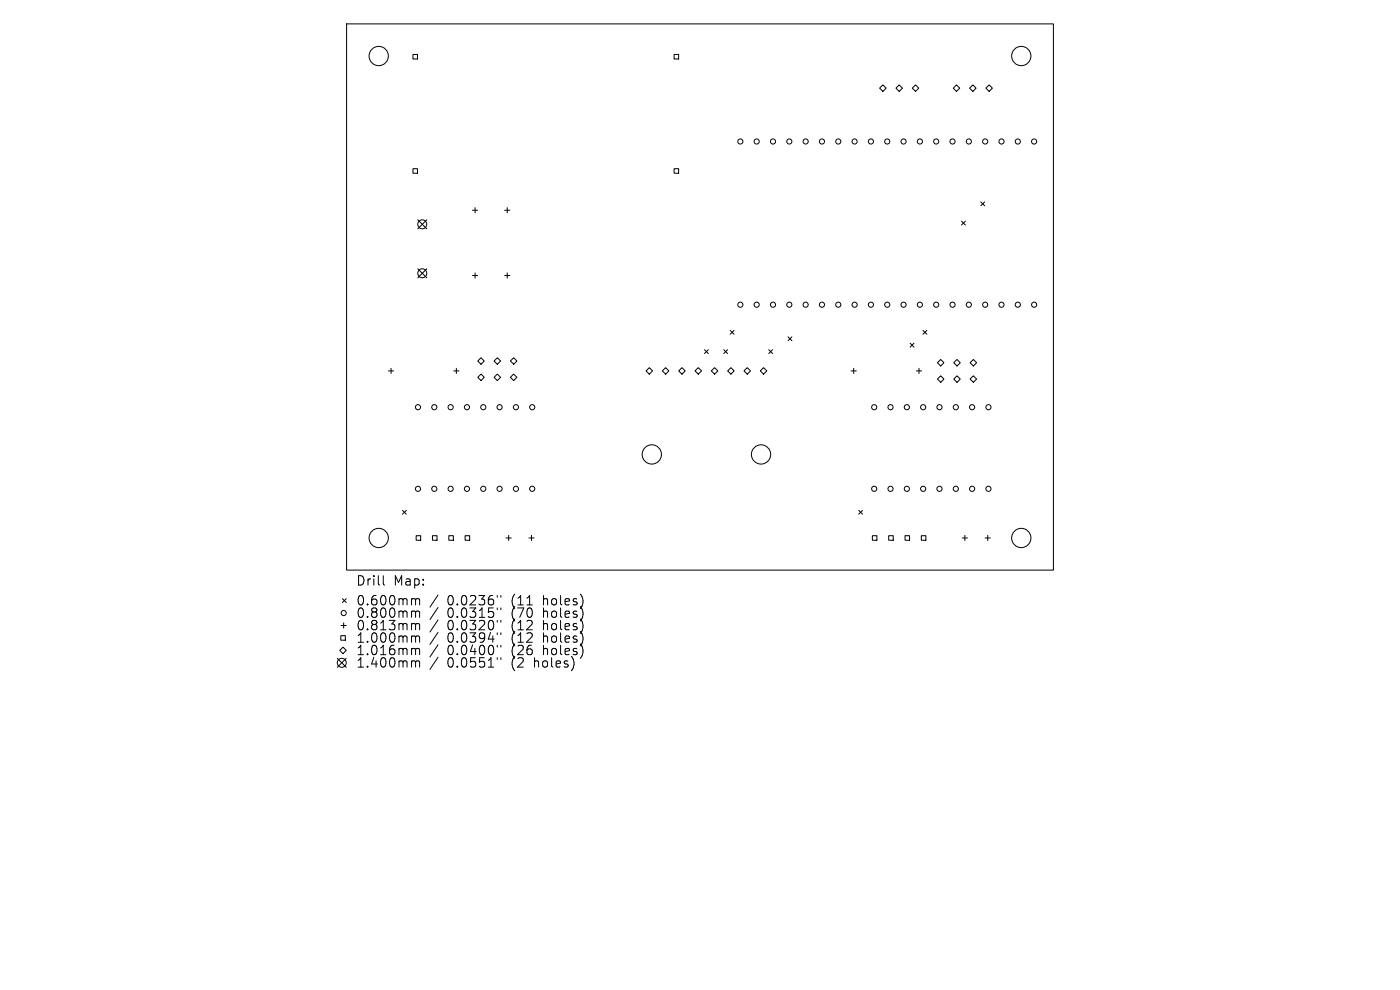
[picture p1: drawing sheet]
<svg xmlns="http://www.w3.org/2000/svg" width="297mm" height="210mm" viewBox="0 0 297 210" stroke-linecap="round" stroke-linejoin="round" font-family="sans-serif">
<defs><g id="words">
<g font-size="2.8">
<text x="75.5" y="124.5">Drill</text>
<text x="83.5" y="124.5">Map:</text>
<text x="75.5" y="128.7">0.600mm</text>
<text x="75.5" y="131.3">0.800mm</text>
<text x="94.9" y="128.7">0.0236&quot;</text>
<text x="94.9" y="131.3">0.0315&quot;</text>
<text x="108.6" y="128.7">(11</text>
<text x="108.6" y="131.3">(70</text>
<text x="115.5" y="128.7">holes)</text>
<text x="115.5" y="131.3">holes)</text>
<text x="75.5" y="134">0.813mm</text>
<text x="75.5" y="136.6">1.000mm</text>
<text x="94.9" y="134">0.0320&quot;</text>
<text x="94.9" y="136.6">0.0394&quot;</text>
<text x="108.6" y="134">(12</text>
<text x="108.6" y="136.6">(12</text>
<text x="115.5" y="134">holes)</text>
<text x="115.5" y="136.6">holes)</text>
<text x="75.5" y="139.3">1.016mm</text>
<text x="75.5" y="141.9">1.400mm</text>
<text x="94.9" y="139.3">0.0400&quot;</text>
<text x="94.9" y="141.9">0.0551&quot;</text>
<text x="108.6" y="139.3">(26</text>
<text x="108.6" y="141.9">(2</text>
<text x="113.6" y="141.9">holes)</text>
<text x="115.5" y="139.3">holes)</text>
</g>
</g></defs>
<g fill="none" stroke="#000" stroke-width=".21">
<path d="M73.5 5.1h150v115.8h-150zM87.6 11.6h1v.9h-1zM143 11.6h1v.9h-1zM186.6 18.7l.7-.7 .7 .7-.7 .7zM190.1 18.7l.7-.7 .7 .7-.7 .7zM193.5 18.7l.7-.7 .7 .7-.7 .7zM202.2 18.7l.7-.7 .7 .7-.7 .7zM205.7 18.7l.7-.7 .7 .7-.7 .7zM209.8 18l.7 .7-.7 .7-.6-.7zM87.6 35.8h1v1h-1zM143 35.8h1v1h-1zM88.6 46.6l1.9 1.9"/>
<path d="M88.6 57l1.9 1.9M90.5 46.6l-1.9 1.9M90.5 57l-1.9 1.9M100.2 44.6h1.1M100.2 58.4h1.1M100.8 44v1.2M100.8 57.9v1.1M107.1 44.6h1.1M107.1 58.4h1.1M107.6 44v1.2M107.6 57.9v1.1M204 46.9l.8 .8"/>
<path d="M204.8 46.9l-.8 .8M208.1 42.8l.8 .8M208.9 42.8l-.8 .8M82.4 78.7h1.1M83 78.1v1.1M96.3 78.7h1.1M96.8 78.1v1.1M102 75.9l.7 .7-.7 .7-.6-.7zM105.5 75.9l.7 .7-.7 .7-.7-.7zM109 75.9l.7 .7-.7 .7-.7-.7zM137.7 78l.7 .7-.7 .7-.6-.7zM141.2 78l.7 .7-.7 .7-.7-.7z"/>
<path d="M144.7 78l.7 .7-.7 .7-.7-.7zM148.1 78l.7 .7-.7 .7-.7-.7zM149.5 74.2l.8 .8M150.3 74.2l-.8 .8M150.9 78.7l.7-.7 .7 .7-.7 .7zM153.5 74.2l.9 .8M154.4 74.2l-.9 .8M154.9 70.1l.8 .8M155.1 78l.7 .7-.7 .7-.7-.7zM155.7 70.1l-.8 .8M157.8 78.7l.7-.7 .7 .7-.7 .7zM162 78l.7 .7-.7 .7-.7-.7z"/>
<path d="M163.1 74.2l.8 .8M163.9 74.2l-.8 .8M167.2 71.5l.8 .8M168 71.5l-.8 .8M180.6 78.7h1.1M181.1 78.1v1.1M193.1 72.8l.8 .8M193.9 72.8l-.8 .8M194.4 78.7h1.1M195 78.1v1.1M195.8 70.1l.8 .8M196.6 70.1l-.8 .8"/>
<path d="M199.6 76.3l.7 .6-.7 .7-.7-.7zM199.6 79.7l.7 .7-.7 .7-.7-.7zM202.3 76.9l.7-.6 .7 .6-.7 .7zM206.5 76.3l.7 .6-.7 .7-.7-.7zM101.4 80l.6-.7 .7 .7-.7 .7zM104.8 80l.7-.7 .7 .7-.7 .7zM108.3 80l.7-.7 .7 .7-.7 .7zM202.3 80.4l.7-.7 .7 .7-.7 .7zM205.8 80.4l.7-.7 .7 .7-.7 .7zM85.4 108.3l.8 .8M86.2 108.3l-.8 .8M88.3 113.6h.9v1h-.9z"/>
<path d="M91.7 113.6h1v1h-1zM95.2 113.6h1v1h-1zM98.7 113.6h.9v1h-.9zM107.4 114.1h1.1M107.9 113.6v1.1M112.2 114.1h1.1M112.8 113.6v1.1M182.2 108.3l.8 .8M183 108.3l-.8 .8M185.1 113.6h.9v1h-.9zM188.5 113.6h1v1h-1zM192 113.6h1v1h-1z"/>
<path d="M195.5 113.6h.9v1h-.9zM204.1 114.1h1.1M204.7 113.6v1.1M209 114.1h1.1M209.5 113.6v1.1M71.6 139.7l1.9 1.9M72.3 134.8h1v1h-1zM72.4 132.7h1.1M72.6 127l.9 .8M72.8 137.3l.7 .7-.7 .7-.7-.7zM72.9 132.1v1.1M73.5 127l-.9 .8"/>
<path d="M73.5 139.7l-1.9 1.9M81.3 122.1v1.7l.3 .3M87.6 127l.5 .1 .1 .2M87.6 129.6h.3l.3 .3M87.6 132.3h.3l.3 .3M87.6 134.9h.3l.3 .3M87.6 137.5l.5 .1 .1 .2M88.2 127.3l.2-.3 .5 .1 .1 1.2M88.2 127.3v1M88.2 129.9v1.1M88.2 132.6v1M88.2 135.2v1"/>
<path d="M88.2 137.8v1.1M88.2 129.9l.2-.3 .5 .1 .1 1.3M88.2 132.6l.2-.3 .5 .1 .1 1.2M88.2 135.2l.2-.3 .5 .1 .1 1.2M88.2 137.8l.2-.3 .5 .1 .1 1.3M92.9 126.2l-1.7 2.6M92.9 128.9l-1.7 2.5M92.9 131.5l-1.7 2.6M92.9 134.1l-1.7 2.6M92.9 136.8l-1.7 2.6M92.9 139.4l-1.7 2.6M105.5 126.3v.4"/>
<path d="M105.5 129v.3M105.5 131.6v.4M105.5 134.2v.4M105.5 136.9v.4M105.5 139.5v.4M106.3 126.3v.4M106.3 129v.3M106.3 131.6v.4M106.3 134.2v.4M106.3 136.9v.4M106.3 139.5v.4M87.6 140.2l.5 .1 .1 .2"/>
<path d="M88.2 140.5v1M88.2 140.5l.2-.3 .5 .1 .1 1.2"/>
<circle cx="80.3" cy="11.9" r="2.04"/>
<circle cx="216.7" cy="11.9" r="2.04"/>
<circle cx="157.1" cy="30" r=".55"/>
<circle cx="160.5" cy="30" r=".55"/>
<circle cx="164" cy="30" r=".55"/>
<circle cx="167.4" cy="30" r=".55"/>
<circle cx="170.9" cy="30" r=".55"/>
<circle cx="174.4" cy="30" r=".55"/>
<circle cx="177.8" cy="30" r=".55"/>
<circle cx="181.3" cy="30" r=".55"/>
<circle cx="184.8" cy="30" r=".55"/>
<circle cx="188.2" cy="30" r=".55"/>
<circle cx="191.7" cy="30" r=".55"/>
<circle cx="195.1" cy="30" r=".55"/>
<circle cx="198.6" cy="30" r=".55"/>
<circle cx="202.1" cy="30" r=".55"/>
<circle cx="205.5" cy="30" r=".55"/>
<circle cx="209" cy="30" r=".55"/>
<circle cx="212.5" cy="30" r=".55"/>
<circle cx="215.9" cy="30" r=".55"/>
<circle cx="219.4" cy="30" r=".55"/>
<circle cx="89.6" cy="58" r=".95"/>
<circle cx="89.6" cy="47.6" r=".95"/>
<circle cx="157.1" cy="64.6" r=".55"/>
<circle cx="160.5" cy="64.6" r=".55"/>
<circle cx="164" cy="64.6" r=".55"/>
<circle cx="167.4" cy="64.6" r=".55"/>
<circle cx="170.9" cy="64.6" r=".55"/>
<circle cx="174.4" cy="64.6" r=".55"/>
<circle cx="177.8" cy="64.6" r=".55"/>
<circle cx="181.3" cy="64.6" r=".55"/>
<circle cx="184.8" cy="64.6" r=".55"/>
<circle cx="188.2" cy="64.6" r=".55"/>
<circle cx="191.7" cy="64.6" r=".55"/>
<circle cx="195.1" cy="64.6" r=".55"/>
<circle cx="198.6" cy="64.6" r=".55"/>
<circle cx="202.1" cy="64.6" r=".55"/>
<circle cx="205.5" cy="64.6" r=".55"/>
<circle cx="209" cy="64.6" r=".55"/>
<circle cx="212.5" cy="64.6" r=".55"/>
<circle cx="215.9" cy="64.6" r=".55"/>
<circle cx="219.4" cy="64.6" r=".55"/>
<circle cx="88.7" cy="86.4" r=".55"/>
<circle cx="92.1" cy="86.4" r=".55"/>
<circle cx="95.6" cy="86.4" r=".55"/>
<circle cx="99.1" cy="86.4" r=".55"/>
<circle cx="102.5" cy="86.4" r=".55"/>
<circle cx="106" cy="86.4" r=".55"/>
<circle cx="109.4" cy="86.4" r=".55"/>
<circle cx="112.9" cy="86.4" r=".55"/>
<circle cx="138.3" cy="96.4" r="2.04"/>
<circle cx="161.5" cy="96.4" r="2.04"/>
<circle cx="185.5" cy="86.4" r=".55"/>
<circle cx="188.9" cy="86.4" r=".55"/>
<circle cx="192.4" cy="86.4" r=".55"/>
<circle cx="195.8" cy="86.4" r=".55"/>
<circle cx="199.3" cy="86.4" r=".55"/>
<circle cx="202.8" cy="86.4" r=".55"/>
<circle cx="206.2" cy="86.4" r=".55"/>
<circle cx="209.7" cy="86.4" r=".55"/>
<circle cx="80.3" cy="114.1" r="2.04"/>
<circle cx="88.7" cy="103.7" r=".55"/>
<circle cx="92.1" cy="103.7" r=".55"/>
<circle cx="95.6" cy="103.7" r=".55"/>
<circle cx="99.1" cy="103.7" r=".55"/>
<circle cx="102.5" cy="103.7" r=".55"/>
<circle cx="106" cy="103.7" r=".55"/>
<circle cx="109.4" cy="103.7" r=".55"/>
<circle cx="112.9" cy="103.7" r=".55"/>
<circle cx="185.5" cy="103.7" r=".55"/>
<circle cx="188.9" cy="103.7" r=".55"/>
<circle cx="192.4" cy="103.7" r=".55"/>
<circle cx="195.8" cy="103.7" r=".55"/>
<circle cx="199.3" cy="103.7" r=".55"/>
<circle cx="202.8" cy="103.7" r=".55"/>
<circle cx="206.2" cy="103.7" r=".55"/>
<circle cx="209.7" cy="103.7" r=".55"/>
<circle cx="216.7" cy="114.1" r="2.04"/>
<circle cx="72.9" cy="130" r=".55"/>
<circle cx="72.5" cy="140.6" r=".95"/>
</g>
<use href="#words"/>
</svg>
